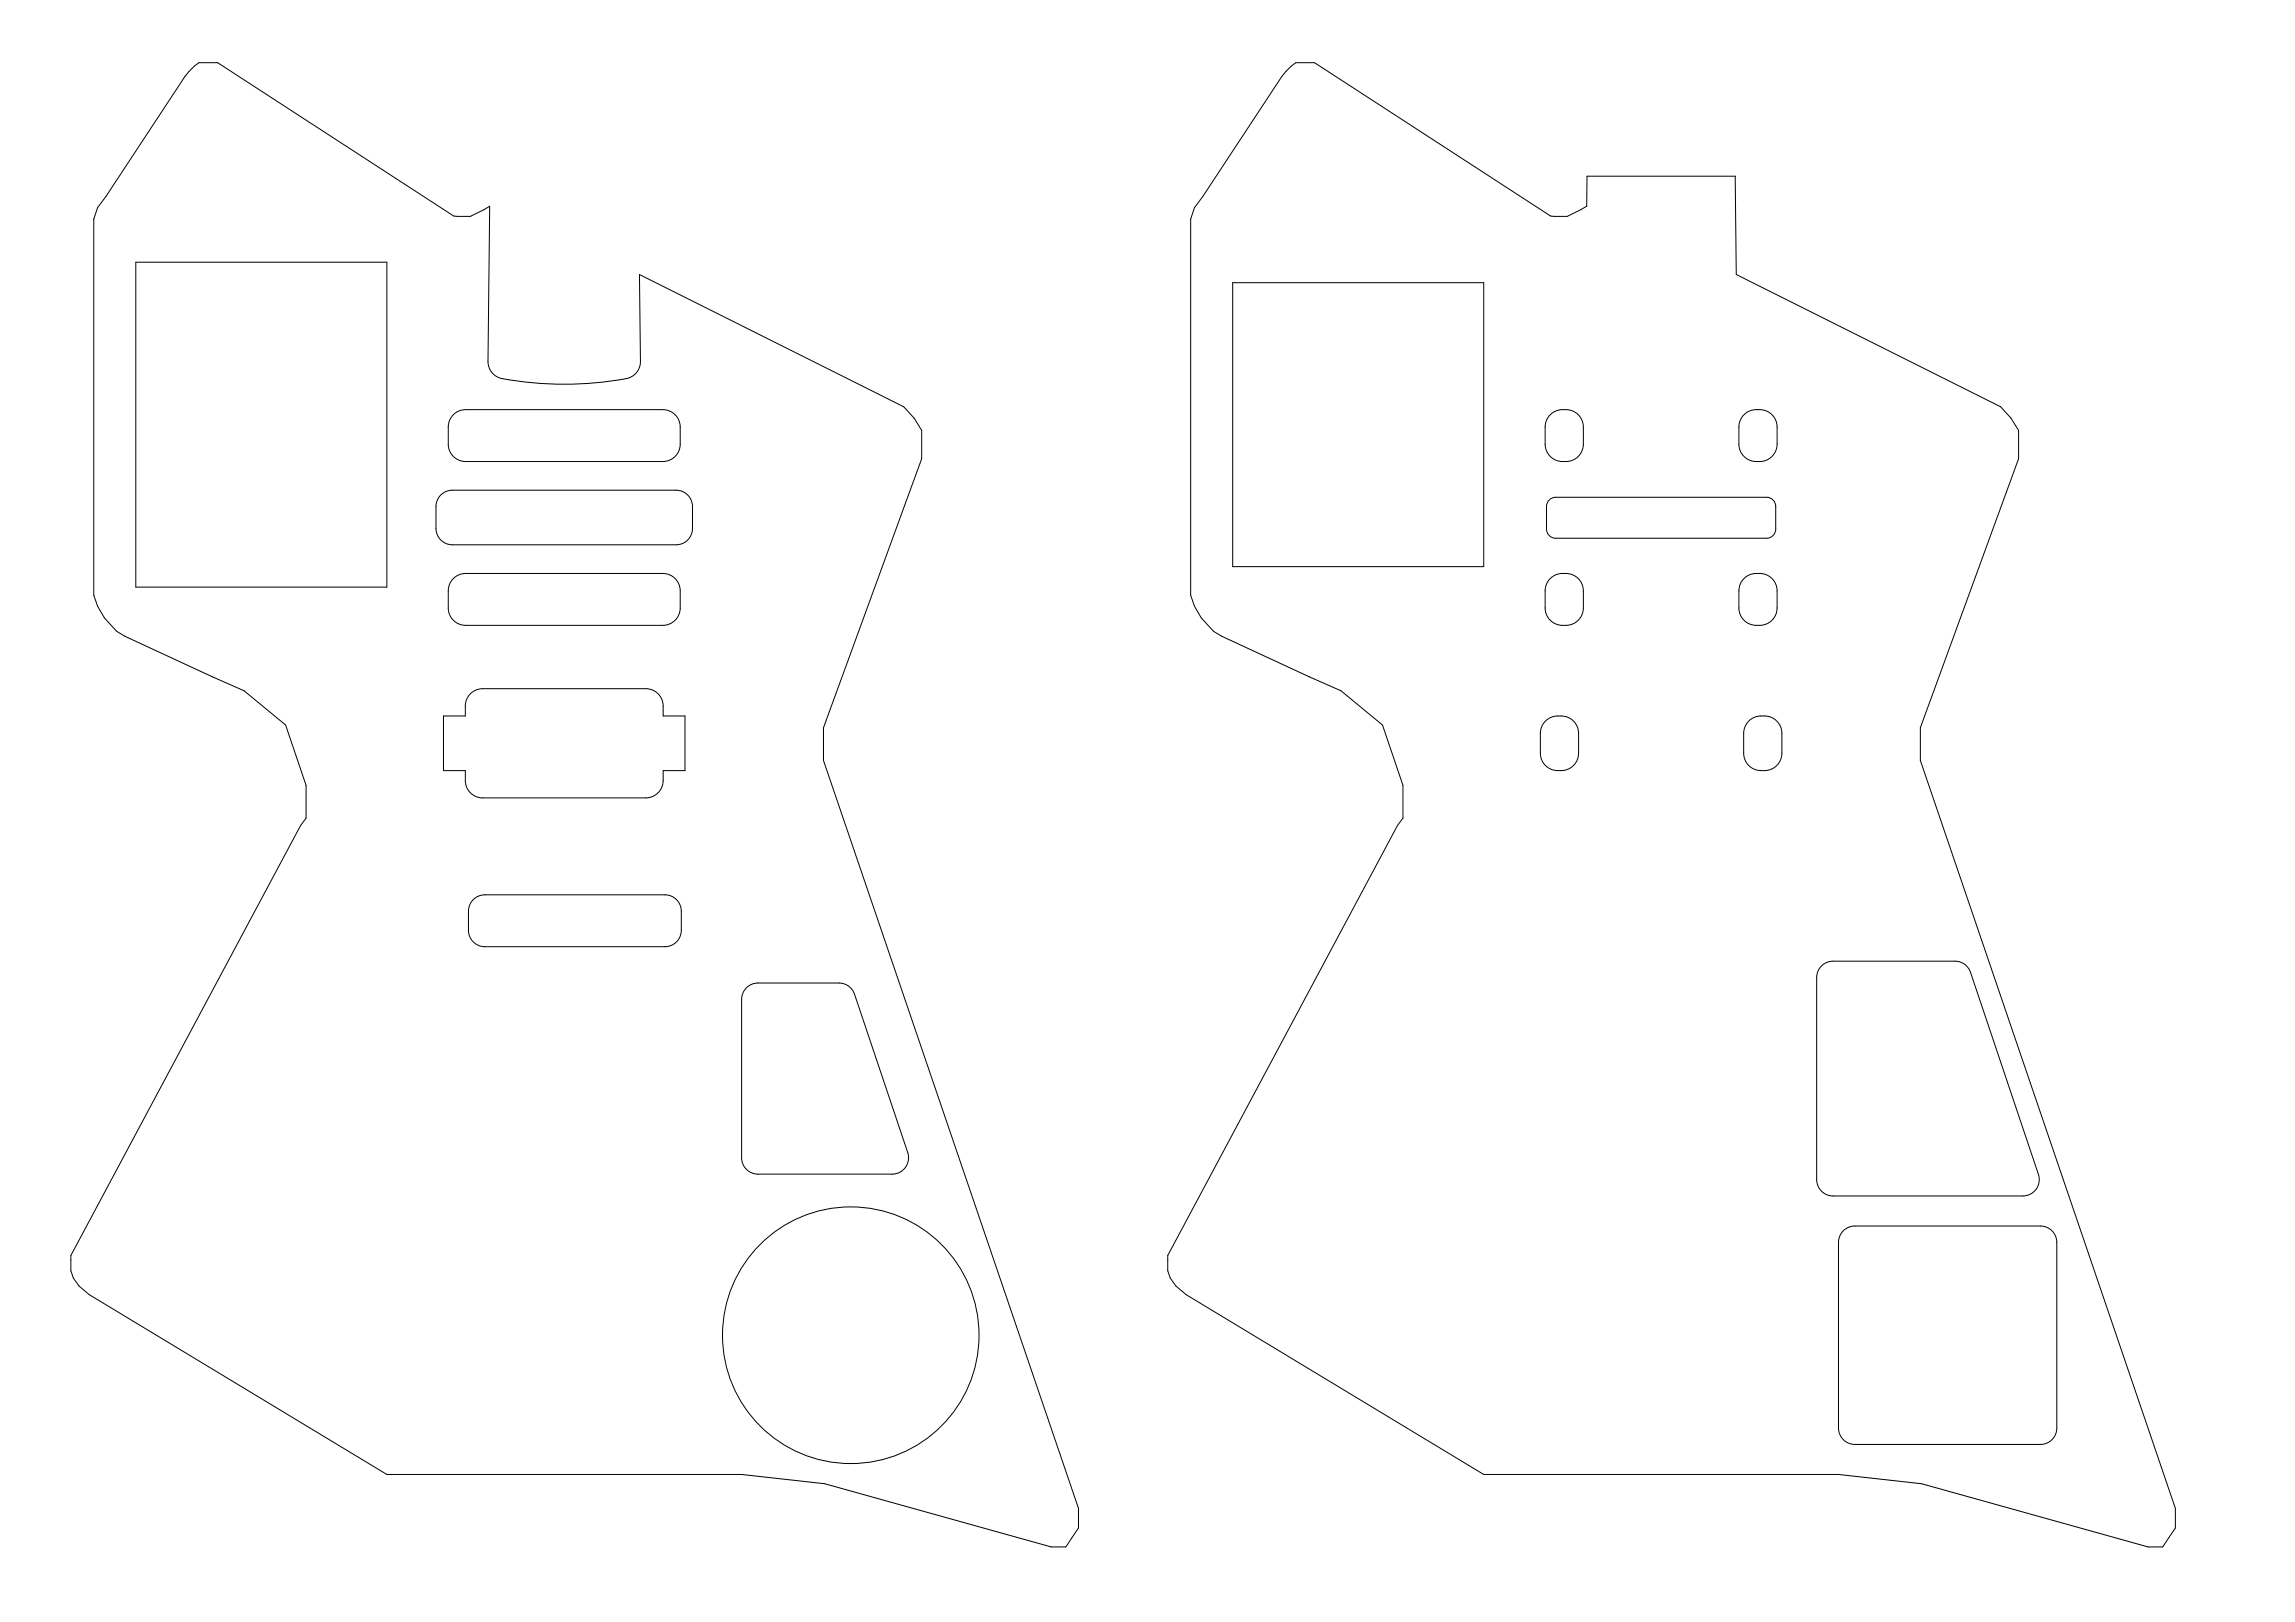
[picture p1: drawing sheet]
<svg xmlns="http://www.w3.org/2000/svg" width="841mm" height="594mm" viewBox="0 0 841 594" stroke-linecap="round" stroke-linejoin="round" font-family="sans-serif">
<g fill="none" stroke="#000" stroke-width=".37">
<path d="M69.3 26.2l3.6-3.2h6.9l86.5 56.1 6.1 .2 7-3.8-.6 56.9a6.4 6.4 0 0 0 5.2 6.3 125.1 125.1 0 0 0 46.4-.2 6.4 6.4 0 0 0 4.3-6.1l-.4-31.8 96.9 48.4 3.8 4.1 2.8 4.5v10.4l-36 98.5v12l93.4 273.9v7.2l-4.6 7h-5.4l-83-23.2-30.4-3.4h-130l-109.1-65.8-3.7-3.1-2.1-3-.9-2.7v-5.6l84.2-157.5 2-2.7v-12l-7.5-22.1-15.3-12.5-43.6-20a24.1 24.1 0 0 1-11.4-15v-137.8l1.4-4.2 3-4 28.9-43.9zM49.8 96h92v119h-92zM166.1 151.9a6.3 6.3 0 0 1 4.5-1.9h72.3a6.4 6.4 0 0 1 6.4 6.4v6.3a6.4 6.4 0 0 1-6.4 6.3h-72.3a6.4 6.4 0 0 1-6.3-6.3v-6.3a6.3 6.3 0 0 1 1.8-4.5zM161.5 181.3a6 6 0 0 1 4.3-1.8h82a6 6 0 0 1 6 6v8a6 6 0 0 1-6 6h-82a6 6 0 0 1-6-6v-8a6 6 0 0 1 1.7-4.2zM166.1 211.9a6.3 6.3 0 0 1 4.5-1.9h72.3a6.4 6.4 0 0 1 6.4 6.4v6.3a6.4 6.4 0 0 1-6.4 6.3h-72.3a6.4 6.4 0 0 1-6.3-6.3v-6.3a6.3 6.3 0 0 1 1.8-4.5zM162.5 262.2h8a10.1 10.1 0 0 1 1.2-7.4 6.3 6.3 0 0 1 5.2-2.6h59.8a6.4 6.4 0 0 1 6.3 6.4v3.6h8v20h-8a10.1 10.1 0 0 1-1.2 7.4 6.3 6.3 0 0 1-5.1 2.6h-59.8a6.4 6.4 0 0 1-6.4-6.3v-3.7h-8zM173.4 329.5a6 6 0 0 1 4.3-1.8h66a6 6 0 0 1 6 6v7a6 6 0 0 1-6 6h-66a6 6 0 0 1-6-6v-7a6 6 0 0 1 1.7-4.2zM273.5 361.8a6 6 0 0 1 4.3-1.8h29.7a6 6 0 0 1 5.6 4.1l19.5 58a6 6 0 0 1-5.6 7.9h-49.2a6 6 0 0 1-6-6v-58a6 6 0 0 1 1.7-4.2z"/>
<circle cx="311.8" cy="489" r="47"/>
</g>
<g fill="#fff">
<path d="M471.2 26.2l3.7-3.2h6.8l86.5 56.1 6.1 .2 7.2-3.8 .1-11h54.3l.4 36 96.8 48.5 3.8 4.1 2.8 4.5v10.4l-36 98.5v12l93.5 273.9v7.3l-4.6 6.9h-5.4l-83-23.2-30.5-3.4h-130l-109-65.8-3.7-3.1-2.2-3-.9-2.7v-5.6l84.2-157.5 2-2.7v-12l-7.5-22.1-15.2-12.5-43.7-20a24.1 24.1 0 0 1-11.4-15v-137.8l1.4-4.2 3-4 29-43.9z" fill-rule="evenodd"/>
<path d="M451.7 103.5h92v104h-92z" fill-rule="evenodd"/>
<path d="M675.5 450.8a6 6 0 0 1 4.2-1.8h68a6 6 0 0 1 6 6v68a6 6 0 0 1-6 6h-68a6 6 0 0 1-6-6v-68a6 6 0 0 1 1.8-4.2z" fill-rule="evenodd"/>
<path d="M667.5 353.8a6 6 0 0 1 4.2-1.8h44.7a6 6 0 0 1 5.7 4.1l24.9 74a6 6 0 0 1-5.7 7.9h-69.6a6 6 0 0 1-6-6v-74a6 6 0 0 1 1.8-4.2z" fill-rule="evenodd"/>
<path d="M567.7 183.1l1.1-.7 1.3-.3h77.3a3.4 3.4 0 0 1 3.3 3.4v8.3a3.4 3.4 0 0 1-3.3 3.3h-77.3a3.4 3.4 0 0 1-3.4-3.3v-8.3l.3-1.3z" fill-rule="evenodd"/>
<path d="M566.3 264.1a7.3 7.3 0 0 1 12.1 3.5l.1 8.3a6.5 6.5 0 0 1-7.7 6.3 6.4 6.4 0 0 1-6.3-6.3v-7.3a6.3 6.3 0 0 1 1.8-4.5z" fill-rule="evenodd"/>
<path d="M640.8 264.1a7.3 7.3 0 0 1 12.1 3.5l.1 8.3a6.5 6.5 0 0 1-7.7 6.3 6.4 6.4 0 0 1-6.3-6.3v-7.3a6.3 6.3 0 0 1 1.8-4.5z" fill-rule="evenodd"/>
<path d="M568.1 211.9a7.3 7.3 0 0 1 12 3.5l.1 7.3a6.5 6.5 0 0 1-7.6 6.3 6.4 6.4 0 0 1-6.4-6.3v-6.3a6.3 6.3 0 0 1 1.9-4.5z" fill-rule="evenodd"/>
<path d="M639.1 151.9a7.3 7.3 0 0 1 12.1 3.5v7.3a6.5 6.5 0 0 1-7.6 6.3 6.4 6.4 0 0 1-6.4-6.3v-6.3a6.3 6.3 0 0 1 1.9-4.5z" fill-rule="evenodd"/>
<path d="M639.1 211.9a7.3 7.3 0 0 1 12.1 3.5v7.3a6.5 6.5 0 0 1-7.6 6.3 6.4 6.4 0 0 1-6.4-6.3v-6.3a6.3 6.3 0 0 1 1.9-4.5z" fill-rule="evenodd"/>
<path d="M568.1 151.9a7.3 7.3 0 0 1 12 3.5l.1 7.3a6.5 6.5 0 0 1-7.6 6.3 6.4 6.4 0 0 1-6.4-6.3v-6.3a6.3 6.3 0 0 1 1.9-4.5z" fill-rule="evenodd"/>
</g>
<path d="M471.2 26.2l3.7-3.2h6.8l86.5 56.1 6.1 .2 7.2-3.8 .1-11h54.3l.4 36 96.8 48.5 3.8 4.1 2.8 4.5v10.4l-36 98.5v12l93.5 273.9v7.2l-4.6 7h-5.4l-83-23.2-30.5-3.4h-130l-109-65.8-3.7-3.1-2.2-3-.9-2.7v-5.6l84.2-157.5 2-2.7v-12l-7.5-22.1-15.2-12.5-43.7-20a24.1 24.1 0 0 1-11.4-15v-137.8l1.4-4.2 3-4 29-43.9zM451.7 103.5h92v104h-92zM568.1 151.9a7.3 7.3 0 0 1 12 3.5l.1 7.3a6.5 6.5 0 0 1-7.6 6.3 6.4 6.4 0 0 1-6.4-6.3v-6.3a6.3 6.3 0 0 1 1.9-4.5zM639.1 151.9a7.3 7.3 0 0 1 12.1 3.5v7.3a6.5 6.5 0 0 1-7.6 6.3 6.4 6.4 0 0 1-6.4-6.3v-6.3a6.3 6.3 0 0 1 1.9-4.5zM567.7 183.1l1.1-.7 1.3-.3h77.3a3.4 3.4 0 0 1 3.3 3.4v8.3a3.4 3.4 0 0 1-3.3 3.3h-77.3a3.4 3.4 0 0 1-3.4-3.3v-8.3l.3-1.3zM568.1 211.9a7.3 7.3 0 0 1 12 3.5l.1 7.3a6.5 6.5 0 0 1-7.6 6.3 6.4 6.4 0 0 1-6.4-6.3v-6.3a6.3 6.3 0 0 1 1.9-4.5zM639.1 211.9a7.3 7.3 0 0 1 12.1 3.5v7.3a6.5 6.5 0 0 1-7.6 6.3 6.4 6.4 0 0 1-6.4-6.3v-6.3a6.3 6.3 0 0 1 1.9-4.5zM566.3 264.1a7.3 7.3 0 0 1 12.1 3.5l.1 8.3a6.5 6.5 0 0 1-7.7 6.3 6.4 6.4 0 0 1-6.3-6.3v-7.3a6.3 6.3 0 0 1 1.8-4.5zM640.8 264.1a7.3 7.3 0 0 1 12.1 3.5l.1 8.3a6.5 6.5 0 0 1-7.7 6.3 6.4 6.4 0 0 1-6.3-6.3v-7.3a6.3 6.3 0 0 1 1.8-4.5zM667.5 353.8a6 6 0 0 1 4.2-1.8h44.7a6 6 0 0 1 5.7 4.1l24.9 74a6 6 0 0 1-5.7 7.9h-69.6a6 6 0 0 1-6-6v-74a6 6 0 0 1 1.8-4.2zM675.5 450.8a6 6 0 0 1 4.2-1.8h68a6 6 0 0 1 6 6v68a6 6 0 0 1-6 6h-68a6 6 0 0 1-6-6v-68a6 6 0 0 1 1.8-4.2z" fill="none" stroke="#000" stroke-width=".37"/>
</svg>
